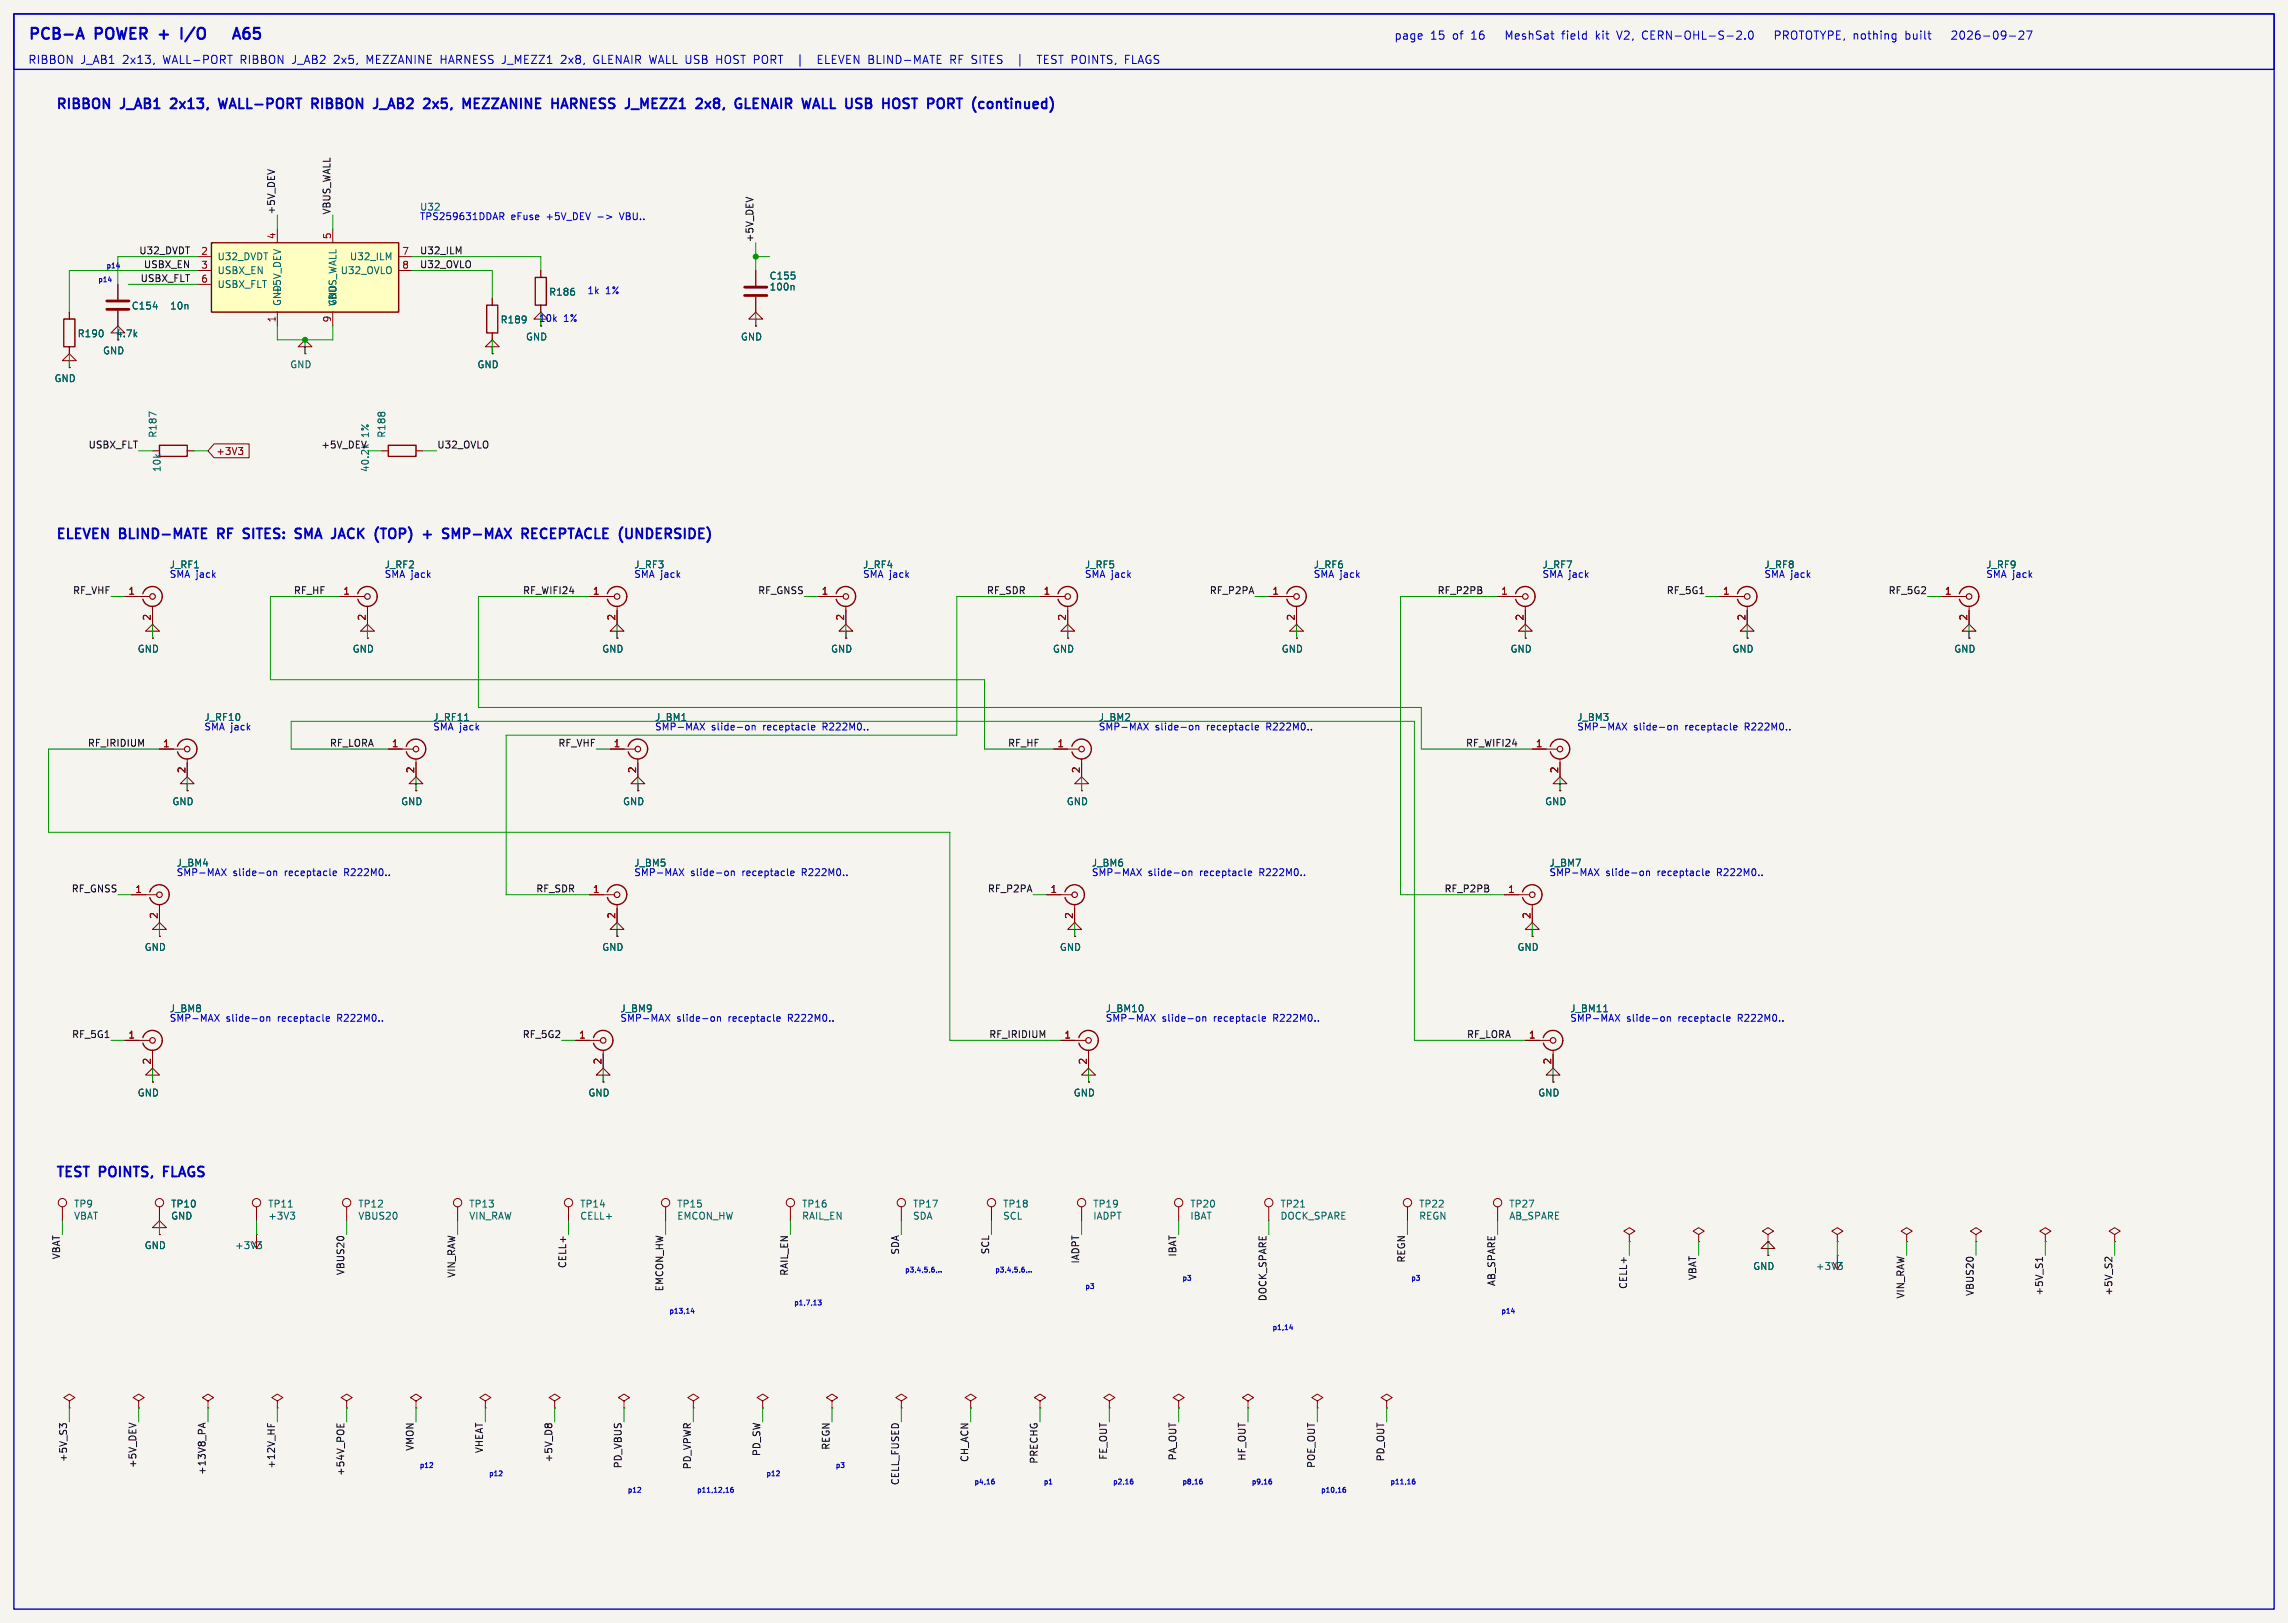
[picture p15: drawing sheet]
<svg xmlns="http://www.w3.org/2000/svg" width="419mm" height="297mm" viewBox="0 0 419 297" stroke-linecap="round" stroke-linejoin="round" font-family="sans-serif">
<defs><g id="words">
<g font-size="2.8" fill="#0000c2">
<text x="5.1" y="7.4">PCB-A</text>
<text x="17.6" y="7.4">POWER</text>
<text x="30.1" y="7.4">+</text>
<text x="34.9" y="7.4">I/O</text>
<text x="47" y="7.4">A65</text>
</g>
<g font-size="2.5" fill="#0000c2">
<text x="10.2" y="20.1">RIBBON</text>
<text x="22.3" y="20.1">J_AB1</text>
<text x="32.2" y="20.1">2x13,</text>
<text x="41.7" y="20.1">WALL-PORT</text>
<text x="59.4" y="20.1">RIBBON</text>
<text x="71.5" y="20.1">J_AB2</text>
<text x="81.4" y="20.1">2x5,</text>
<text x="89.3" y="20.1">MEZZANINE</text>
<text x="106.3" y="20.1">HARNESS</text>
<text x="120.5" y="20.1">J_MEZZ1</text>
<text x="134.2" y="20.1">2x8,</text>
<text x="142" y="20.1">GLENAIR</text>
<text x="155.1" y="20.1">WALL USB</text>
<text x="171.2" y="20.1">HOST</text>
<text x="180.1" y="20.1">PORT</text>
<text x="189.1" y="20.1">(continued)</text>
<text x="10.2" y="98.8">ELEVEN</text>
<text x="22" y="98.8">BLIND-MATE</text>
<text x="40.7" y="98.8">RF</text>
<text x="46.2" y="98.8">SITES:</text>
<text x="56.4" y="98.8">SMA</text>
<text x="63.8" y="98.8">JACK</text>
<text x="72.4" y="98.8">(TOP)</text>
<text x="82" y="98.8">+</text>
<text x="86.3" y="98.8">SMP-MAX</text>
<text x="101.5" y="98.8">RECEPTACLE (UNDERSIDE)</text>
<text x="10.2" y="215.7">TEST</text>
<text x="18.3" y="215.7">POINTS,</text>
<text x="30.8" y="215.7">FLAGS</text>
</g>
<g font-size="2.1" fill="#0000c2">
<text x="5.1" y="11.8">RIBBON</text>
<text x="14.7" y="11.8">J_AB1</text>
<text x="22.5" y="11.8">2x13,</text>
<text x="30.1" y="11.8">WALL-PORT</text>
<text x="44.4" y="11.8">RIBBON</text>
<text x="54" y="11.8">J_AB2</text>
<text x="61.8" y="11.8">2x5,</text>
<text x="67.9" y="11.8">MEZZANINE</text>
<text x="81.6" y="11.8">HARNESS J_MEZZ1</text>
<text x="104" y="11.8">2x8,</text>
<text x="110.1" y="11.8">GLENAIR WALL USB</text>
<text x="133.1" y="11.8">HOST PORT</text>
<text x="152.4" y="11.8">ELEVEN BLIND-MATE</text>
<text x="177" y="11.8">RF SITES</text>
<text x="189.8" y="11.8">|</text>
<text x="193.8" y="11.8">TEST POINTS,</text>
<text x="210.1" y="11.8">FLAGS</text>
<text x="255.3" y="7.4">page</text>
<text x="262" y="7.4">15</text>
<text x="266.1" y="7.4">of</text>
<text x="269.6" y="7.4">16</text>
<text x="276.4" y="7.4">MeshSat</text>
<text x="286.9" y="7.4">field</text>
<text x="293.2" y="7.4">kit</text>
<text x="297.3" y="7.4">V2,</text>
<text x="302" y="7.4">CERN-OHL-S-2.0</text>
<text x="326.8" y="7.4">PROTOTYPE, nothing</text>
<text x="351" y="7.4">built</text>
<text x="360" y="7.4">2026-09-27</text>
</g>
<g font-size="1.8" fill="#0f0f0f">
<text x="50.5" y="39.4" transform="rotate(-90 50.5 39.4)">+5V_DEV</text>
<text x="60.6" y="39.4" transform="rotate(-90 60.6 39.4)">VBUS_WALL</text>
<text x="25.4" y="46.6">U32_DVDT</text>
<text x="76.8" y="46.6">U32_ILM</text>
<text x="138.1" y="44.5" transform="rotate(-90 138.1 44.5)">+5V_DEV</text>
<text x="25.7" y="51.7">USBX_FLT</text>
<text x="26.3" y="49.2">USBX_EN</text>
<text x="76.8" y="49.2">U32_OVLO</text>
<text x="16.1" y="82.2">USBX_FLT</text>
<text x="58.8" y="82.2">+5V_DEV</text>
<text x="80" y="82.2">U32_OVLO</text>
<text x="13.3" y="108.9">RF_VHF</text>
<text x="53.7" y="108.9">RF_HF</text>
<text x="95.7" y="108.9">RF_WIFI24</text>
<text x="138.8" y="108.9">RF_GNSS</text>
<text x="180.7" y="108.9">RF_SDR</text>
<text x="221.5" y="108.9">RF_P2PA</text>
<text x="263.2" y="108.9">RF_P2PB</text>
<text x="305.2" y="108.9">RF_5G1</text>
<text x="345.8" y="108.9">RF_5G2</text>
<text x="16" y="136.8">RF_IRIDIUM</text>
<text x="60.3" y="136.8">RF_LORA</text>
<text x="102.2" y="136.8">RF_VHF</text>
<text x="184.6" y="136.8">RF_HF</text>
<text x="268.4" y="136.8">RF_WIFI24</text>
<text x="13" y="163.5">RF_GNSS</text>
<text x="98.1" y="163.5">RF_SDR</text>
<text x="180.9" y="163.5">RF_P2PA</text>
<text x="264.5" y="163.5">RF_P2PB</text>
<text x="13.1" y="190.2">RF_5G1</text>
<text x="95.7" y="190.2">RF_5G2</text>
<text x="181.1" y="190.2">RF_IRIDIUM</text>
<text x="268.6" y="190.2">RF_LORA</text>
<text x="11.1" y="230.7" transform="rotate(-90 11.1 230.7)">VBAT</text>
<text x="63.2" y="233.6" transform="rotate(-90 63.2 233.6)">VBUS20</text>
<text x="103.8" y="232.3" transform="rotate(-90 103.8 232.3)">CELL+</text>
<text x="144.4" y="233.7" transform="rotate(-90 144.4 233.7)">RAIL_EN</text>
<text x="164.8" y="229.8" transform="rotate(-90 164.8 229.8)">SDA</text>
<text x="181.3" y="229.8" transform="rotate(-90 181.3 229.8)">SCL</text>
<text x="197.8" y="231.5" transform="rotate(-90 197.8 231.5)">IADPT</text>
<text x="215.6" y="230.2" transform="rotate(-90 215.6 230.2)">IBAT</text>
<text x="257.5" y="231.3" transform="rotate(-90 257.5 231.3)">REGN</text>
<text x="83.5" y="234.1" transform="rotate(-90 83.5 234.1)">VIN_RAW</text>
<text x="121.6" y="236.5" transform="rotate(-90 121.6 236.5)">EMCON_HW</text>
<text x="232.1" y="238.4" transform="rotate(-90 232.1 238.4)">DOCK_SPARE</text>
<text x="274" y="235.6" transform="rotate(-90 274 235.6)">AB_SPARE</text>
<text x="298.1" y="236.1" transform="rotate(-90 298.1 236.1)">CELL+</text>
<text x="310.8" y="234.5" transform="rotate(-90 310.8 234.5)">VBAT</text>
<text x="348.9" y="237.9" transform="rotate(-90 348.9 237.9)">VIN_RAW</text>
<text x="361.6" y="237.4" transform="rotate(-90 361.6 237.4)">VBUS20</text>
<text x="374.3" y="237.3" transform="rotate(-90 374.3 237.3)">+5V_S1</text>
<text x="387" y="237.3" transform="rotate(-90 387 237.3)">+5V_S2</text>
<text x="12.4" y="267.8" transform="rotate(-90 12.4 267.8)">+5V_S3</text>
<text x="25.1" y="268.9" transform="rotate(-90 25.1 268.9)">+5V_DEV</text>
<text x="50.5" y="269" transform="rotate(-90 50.5 269)">+12V_HF</text>
<text x="75.9" y="265.8" transform="rotate(-90 75.9 265.8)">VMON</text>
<text x="88.6" y="266.2" transform="rotate(-90 88.6 266.2)">VHEAT</text>
<text x="101.3" y="267.9" transform="rotate(-90 101.3 267.9)">+5V_D8</text>
<text x="114" y="269" transform="rotate(-90 114 269)">PD_VBUS</text>
<text x="126.7" y="269.1" transform="rotate(-90 126.7 269.1)">PD_VPWR</text>
<text x="139.4" y="266.7" transform="rotate(-90 139.4 266.7)">PD_SW</text>
<text x="152.1" y="265.6" transform="rotate(-90 152.1 265.6)">REGN</text>
<text x="177.5" y="267.8" transform="rotate(-90 177.5 267.8)">CH_ACN</text>
<text x="190.2" y="268.1" transform="rotate(-90 190.2 268.1)">PRECHG</text>
<text x="202.9" y="267.4" transform="rotate(-90 202.9 267.4)">FE_OUT</text>
<text x="215.6" y="267.5" transform="rotate(-90 215.6 267.5)">PA_OUT</text>
<text x="228.3" y="267.6" transform="rotate(-90 228.3 267.6)">HF_OUT</text>
<text x="241" y="268.9" transform="rotate(-90 241 268.9)">POE_OUT</text>
<text x="253.7" y="267.7" transform="rotate(-90 253.7 267.7)">PD_OUT</text>
<text x="37.8" y="270.2" transform="rotate(-90 37.8 270.2)">+13V8_PA</text>
<text x="63.2" y="270.4" transform="rotate(-90 63.2 270.4)">+54V_POE</text>
<text x="164.8" y="272" transform="rotate(-90 164.8 272)">CELL_FUSED</text>
</g>
<g font-size="1.8" fill="#0000c2">
<text x="76.8" y="40.4">TPS259631DDAR</text>
<text x="76.8" y="38.8">U32</text>
<text x="93.6" y="40.4">eFuse</text>
<text x="100.2" y="40.4">+5V_DEV</text>
<text x="114" y="40.4">VBU..</text>
<text x="107.5" y="54">1k</text>
<text x="110.9" y="54">1%</text>
<text x="98.6" y="59">10k</text>
<text x="103.2" y="59">1%</text>
<text x="31" y="105.9">SMA jack</text>
<text x="70.4" y="105.9">SMA jack</text>
<text x="116.1" y="105.9">SMA jack</text>
<text x="158" y="105.9">SMA jack</text>
<text x="198.6" y="105.9">SMA jack</text>
<text x="240.5" y="105.9">SMA jack</text>
<text x="282.4" y="105.9">SMA jack</text>
<text x="323.1" y="105.9">SMA jack</text>
<text x="363.7" y="105.9">SMA jack</text>
<text x="37.3" y="133.8">SMA jack</text>
<text x="119.9" y="133.8">SMP-MAX</text>
<text x="130.3" y="133.8">slide-on</text>
<text x="139.9" y="133.8">receptacle</text>
<text x="151" y="133.8">R222M0..</text>
<text x="201.2" y="133.8">SMP-MAX</text>
<text x="211.6" y="133.8">slide-on</text>
<text x="221.2" y="133.8">receptacle</text>
<text x="232.3" y="133.8">R222M0..</text>
<text x="288.8" y="133.8">SMP-MAX</text>
<text x="299.2" y="133.8">slide-on</text>
<text x="308.8" y="133.8">receptacle</text>
<text x="319.9" y="133.8">R222M0..</text>
<text x="32.3" y="160.5">SMP-MAX</text>
<text x="42.7" y="160.5">slide-on</text>
<text x="52.3" y="160.5">receptacle</text>
<text x="63.3" y="160.5">R222M0..</text>
<text x="116.1" y="160.5">SMP-MAX</text>
<text x="126.5" y="160.5">slide-on</text>
<text x="136.1" y="160.5">receptacle</text>
<text x="147.2" y="160.5">R222M0..</text>
<text x="199.9" y="160.5">SMP-MAX</text>
<text x="210.3" y="160.5">slide-on</text>
<text x="219.9" y="160.5">receptacle</text>
<text x="231" y="160.5">R222M0..</text>
<text x="283.7" y="160.5">SMP-MAX</text>
<text x="294.1" y="160.5">slide-on</text>
<text x="303.7" y="160.5">receptacle</text>
<text x="314.8" y="160.5">R222M0..</text>
<text x="31" y="187.2">SMP-MAX</text>
<text x="41.4" y="187.2">slide-on</text>
<text x="51" y="187.2">receptacle</text>
<text x="62.1" y="187.2">R222M0..</text>
<text x="113.5" y="187.2">SMP-MAX</text>
<text x="124" y="187.2">slide-on</text>
<text x="133.5" y="187.2">receptacle</text>
<text x="144.6" y="187.2">R222M0..</text>
<text x="202.4" y="187.2">SMP-MAX</text>
<text x="212.9" y="187.2">slide-on</text>
<text x="222.4" y="187.2">receptacle</text>
<text x="233.5" y="187.2">R222M0..</text>
<text x="298" y="187.2">slide-on</text>
<text x="307.5" y="187.2">receptacle</text>
<text x="318.6" y="187.2">R222M0..</text>
</g>
<g font-size="1.8" fill="#a90000">
<text x="36.8" y="46.7">2</text>
<text x="50.5" y="43.9" transform="rotate(-90 50.5 43.9)">4</text>
<text x="60.7" y="43.9" transform="rotate(-90 60.7 43.9)">5</text>
<text x="73.6" y="46.7">7</text>
<text x="36.8" y="49.3">3</text>
<text x="36.8" y="51.8">6</text>
<text x="73.6" y="49.3">8</text>
<text x="50.5" y="59.1" transform="rotate(-90 50.5 59.1)">1</text>
<text x="60.7" y="59.1" transform="rotate(-90 60.7 59.1)">9</text>
<text x="23.4" y="109">1</text>
<text x="27.7" y="113.7" transform="rotate(-90 27.7 113.7)">2</text>
<text x="62.8" y="109">1</text>
<text x="67.1" y="113.7" transform="rotate(-90 67.1 113.7)">2</text>
<text x="108.5" y="109">1</text>
<text x="112.8" y="113.7" transform="rotate(-90 112.8 113.7)">2</text>
<text x="150.4" y="109">1</text>
<text x="154.7" y="113.7" transform="rotate(-90 154.7 113.7)">2</text>
<text x="191.1" y="109">1</text>
<text x="195.3" y="113.7" transform="rotate(-90 195.3 113.7)">2</text>
<text x="233" y="109">1</text>
<text x="237.2" y="113.7" transform="rotate(-90 237.2 113.7)">2</text>
<text x="274.9" y="109">1</text>
<text x="279.1" y="113.7" transform="rotate(-90 279.1 113.7)">2</text>
<text x="315.5" y="109">1</text>
<text x="319.8" y="113.7" transform="rotate(-90 319.8 113.7)">2</text>
<text x="356.2" y="109">1</text>
<text x="360.4" y="113.7" transform="rotate(-90 360.4 113.7)">2</text>
<text x="29.8" y="136.9">1</text>
<text x="71.7" y="136.9">1</text>
<text x="112.3" y="136.9">1</text>
<text x="193.6" y="136.9">1</text>
<text x="281.2" y="136.9">1</text>
<text x="34" y="141.7" transform="rotate(-90 34 141.7)">2</text>
<text x="75.9" y="141.7" transform="rotate(-90 75.9 141.7)">2</text>
<text x="116.6" y="141.7" transform="rotate(-90 116.6 141.7)">2</text>
<text x="197.9" y="141.7" transform="rotate(-90 197.9 141.7)">2</text>
<text x="285.5" y="141.7" transform="rotate(-90 285.5 141.7)">2</text>
<text x="24.7" y="163.6">1</text>
<text x="108.5" y="163.6">1</text>
<text x="192.3" y="163.6">1</text>
<text x="276.2" y="163.6">1</text>
<text x="29" y="168.3" transform="rotate(-90 29 168.3)">2</text>
<text x="112.8" y="168.3" transform="rotate(-90 112.8 168.3)">2</text>
<text x="196.6" y="168.3" transform="rotate(-90 196.6 168.3)">2</text>
<text x="280.4" y="168.3" transform="rotate(-90 280.4 168.3)">2</text>
<text x="23.4" y="190.2">1</text>
<text x="106" y="190.2">1</text>
<text x="194.9" y="190.2">1</text>
<text x="280" y="190.2">1</text>
<text x="27.7" y="195" transform="rotate(-90 27.7 195)">2</text>
<text x="110.2" y="195" transform="rotate(-90 110.2 195)">2</text>
<text x="199.1" y="195" transform="rotate(-90 199.1 195)">2</text>
<text x="284.2" y="195" transform="rotate(-90 284.2 195)">2</text>
</g>
<g font-size="1.8" fill="#006464">
<text x="39.8" y="47.9">U32_DVDT</text>
<text x="64" y="47.9">U32_ILM</text>
<text x="39.8" y="50.4">USBX_EN</text>
<text x="39.8" y="52.9">USBX_FLT</text>
<text x="62.3" y="50.4">U32_OVLO</text>
<text x="140.9" y="51.4">C155</text>
<text x="140.9" y="53.4">100n</text>
<text x="24" y="56.9">C154</text>
<text x="31.1" y="56.9">10n</text>
<text x="51.7" y="56.1" transform="rotate(-90 51.7 56.1)">GND</text>
<text x="51.7" y="54" transform="rotate(-90 51.7 54)">+5V_DEV</text>
<text x="61.8" y="56.1" transform="rotate(-90 61.8 56.1)">GND</text>
<text x="61.8" y="56.1" transform="rotate(-90 61.8 56.1)">VBUS_WALL</text>
<text x="91.6" y="59.4">R189</text>
<text x="100.5" y="54.3">R186</text>
<text x="14.1" y="62">R190</text>
<text x="18.8" y="65.1">GND</text>
<text x="21.1" y="62">4.7k</text>
<text x="96.2" y="62.5">GND</text>
<text x="135.6" y="62.5">GND</text>
<text x="9.9" y="70.2">GND</text>
<text x="53.1" y="67.6">GND</text>
<text x="87.4" y="67.6">GND</text>
<text x="28.9" y="80.3" transform="rotate(-90 28.9 80.3)">R187</text>
<text x="67.8" y="80.1" transform="rotate(-90 67.8 80.1)">1%</text>
<text x="70.8" y="80.3" transform="rotate(-90 70.8 80.3)">R188</text>
<text x="29.6" y="86.5" transform="rotate(-90 29.6 86.5)">10k</text>
<text x="67.8" y="86.5" transform="rotate(-90 67.8 86.5)">40.2k</text>
<text x="31" y="104.3">J_RF1</text>
<text x="70.4" y="104.3">J_RF2</text>
<text x="116.1" y="104.3">J_RF3</text>
<text x="158" y="104.3">J_RF4</text>
<text x="198.6" y="104.3">J_RF5</text>
<text x="240.5" y="104.3">J_RF6</text>
<text x="282.5" y="104.3">J_RF7</text>
<text x="323.1" y="104.3">J_RF8</text>
<text x="363.7" y="104.3">J_RF9</text>
<text x="25.1" y="119.7">GND</text>
<text x="64.5" y="119.7">GND</text>
<text x="110.2" y="119.7">GND</text>
<text x="152.1" y="119.7">GND</text>
<text x="192.8" y="119.7">GND</text>
<text x="234.7" y="119.7">GND</text>
<text x="276.6" y="119.7">GND</text>
<text x="317.2" y="119.7">GND</text>
<text x="357.9" y="119.7">GND</text>
<text x="37.3" y="132.2">J_RF10</text>
<text x="79.2" y="133.8">SMA jack</text>
<text x="79.3" y="132.2">J_RF11</text>
<text x="119.9" y="132.2">J_BM1</text>
<text x="201.2" y="132.2">J_BM2</text>
<text x="288.8" y="132.2">J_BM3</text>
<text x="31.5" y="147.6">GND</text>
<text x="73.4" y="147.6">GND</text>
<text x="114" y="147.6">GND</text>
<text x="195.3" y="147.6">GND</text>
<text x="282.9" y="147.6">GND</text>
<text x="32.3" y="158.9">J_BM4</text>
<text x="116.1" y="158.9">J_BM5</text>
<text x="199.9" y="158.9">J_BM6</text>
<text x="283.7" y="158.9">J_BM7</text>
<text x="26.4" y="174.3">GND</text>
<text x="110.2" y="174.3">GND</text>
<text x="194" y="174.3">GND</text>
<text x="277.9" y="174.3">GND</text>
<text x="31" y="185.5">J_BM8</text>
<text x="113.5" y="185.5">J_BM9</text>
<text x="202.4" y="185.5">J_BM10</text>
<text x="287.5" y="185.5">J_BM11</text>
<text x="287.5" y="187.2">SMP-MAX</text>
<text x="25.1" y="201">GND</text>
<text x="107.7" y="201">GND</text>
<text x="196.6" y="201">GND</text>
<text x="281.7" y="201">GND</text>
<text x="13.5" y="221.3">TP9</text>
<text x="31.2" y="221.3">TP10</text>
<text x="49" y="221.3">TP11</text>
<text x="65.5" y="221.3">TP12</text>
<text x="85.9" y="221.3">TP13</text>
<text x="106.2" y="221.3">TP14</text>
<text x="124" y="221.3">TP15</text>
<text x="146.8" y="221.3">TP16</text>
<text x="167.1" y="221.3">TP17</text>
<text x="183.6" y="221.3">TP18</text>
<text x="200.2" y="221.3">TP19</text>
<text x="217.9" y="221.3">TP20</text>
<text x="234.4" y="221.3">TP21</text>
<text x="259.8" y="221.3">TP22</text>
<text x="276.4" y="221.3">TP27</text>
<text x="13.5" y="223.5">VBAT</text>
<text x="31.2" y="223.5">GND</text>
<text x="49" y="223.5">+3V3</text>
<text x="65.5" y="223.5">VBUS20</text>
<text x="85.9" y="223.5">VIN_RAW</text>
<text x="106.2" y="223.5">CELL+</text>
<text x="124" y="223.5">EMCON_HW</text>
<text x="146.8" y="223.5">RAIL_EN</text>
<text x="167.1" y="223.5">SDA</text>
<text x="183.6" y="223.5">SCL</text>
<text x="200.2" y="223.5">IADPT</text>
<text x="217.9" y="223.5">IBAT</text>
<text x="234.4" y="223.5">DOCK_SPARE</text>
<text x="259.8" y="223.5">REGN</text>
<text x="276.4" y="223.5">AB_SPARE</text>
<text x="26.4" y="228.9">GND</text>
<text x="43" y="228.9">+3V3</text>
<text x="321" y="232.7">GND</text>
<text x="332.5" y="232.7">+3V3</text>
</g>
<text font-size="1.8" fill="#840000" x="39.5" y="83.5">+3V3</text>
<g font-size="1.3" fill="#0000c2">
<text x="17.9" y="51.7">p14</text>
<text x="19.4" y="49.2">p14</text>
<text x="165.7" y="233">p3,4,5,6,..</text>
<text x="182.2" y="233">p3,4,5,6,..</text>
<text x="145.4" y="239.1">p1,7,13</text>
<text x="198.7" y="236.1">p3</text>
<text x="216.5" y="234.6">p3</text>
<text x="258.4" y="234.6">p3</text>
<text x="122.5" y="240.6">p13,14</text>
<text x="233" y="243.6">p1,14</text>
<text x="274.9" y="240.6">p14</text>
<text x="76.8" y="268.8">p12</text>
<text x="153" y="268.8">p3</text>
<text x="89.5" y="270.4">p12</text>
<text x="114.9" y="273.4">p12</text>
<text x="127.6" y="273.4">p11,12,16</text>
<text x="140.3" y="270.4">p12</text>
<text x="178.4" y="271.9">p4,16</text>
<text x="191.1" y="271.9">p1</text>
<text x="203.8" y="271.9">p2,16</text>
<text x="216.5" y="271.9">p8,16</text>
<text x="229.2" y="271.9">p9,16</text>
<text x="241.9" y="273.4">p10,16</text>
<text x="254.6" y="271.9">p11,16</text>
</g>
</g></defs>
<path d="M-.1 -.1h419.2v297.3h-419.2z" fill="#f5f4ef" stroke="#f5f4ef" stroke-width=".18"/>
<g fill="none" stroke="#840000" stroke-width=".18">
<path d="M21.6 52.1v2.8M21.6 56.9v2.8M90.2 54.6v1.3M99.1 58.4h1.2l-1.2-1.2-1.3 1.2h1.3v1.3M99.1 59.7h.1M99.1 49.5v1.3M99.1 55.9v1.3M138.4 58.4h1.3l-1.3-1.2-1.2 1.2h1.2v1.3M138.4 59.7h.1M138.4 49.5v2.8M138.4 54.4v2.8M21.6 61h1.3l-1.3-1.3-1.3 1.3h1.3v1.2"/>
<path d="M90.2 63.5h1.2l-1.2-1.3-1.3 1.3h1.3v1.3M90.2 64.8h.1M90.2 61v1.2M69.8 82.6h1.3M76.2 82.6h1.3M107.9 109.2h4.6M113 115.6h1.3l-1.3-1.3-1.2 1.3h1.2v1.2M113 116.8h.1M113 111v3.3M149.9 109.2h4.5M154.9 115.6h1.3l-1.3-1.3-1.2 1.3h1.2v1.2M154.9 116.8h.1"/>
<path d="M154.9 111v3.3M190.5 109.2h4.6M195.6 115.6h1.2l-1.2-1.3-1.3 1.3h1.3v1.2M195.6 116.8h.1M195.6 111v3.3M232.4 109.2h4.6M237.5 115.6h1.3l-1.3-1.3-1.3 1.3h1.3v1.2M237.5 116.8h.1M237.5 111v3.3M274.3 109.2h4.6M279.4 115.6h1.3l-1.3-1.3-1.3 1.3h1.3v1.2M279.4 116.8h.1"/>
<path d="M279.4 111v3.3M315 109.2h4.5M320 115.6h1.3l-1.3-1.3-1.2 1.3h1.2v1.2M320 116.8h.1M320 111v3.3M360.7 115.6h1.2l-1.2-1.3-1.3 1.3h1.3v1.2M360.7 116.8h.1M111.8 137.2h4.5M116.8 138.9v3.3M193 137.2h4.6M198.1 138.9v3.3M280.7 137.2h4.5"/>
<path d="M285.7 138.9v3.3M116.8 143.5h1.3l-1.3-1.3-1.2 1.3h1.2v1.3M116.8 144.8h.1M198.1 143.5h1.3l-1.3-1.3-1.3 1.3h1.3v1.3M198.1 144.8h.1M285.7 143.5h1.3l-1.3-1.3-1.2 1.3h1.2v1.3M285.7 144.8h.1M107.9 163.8h4.6M113 170.2h1.3l-1.3-1.3-1.2 1.3h1.2v1.3M113 171.5h.1M113 165.6v3.3M191.8 163.8h4.5"/>
<path d="M196.8 170.2h1.3l-1.3-1.3-1.2 1.3h1.2v1.3M196.8 171.5h.1M196.8 165.6v3.3M275.6 163.8h4.6M280.7 170.2h1.2l-1.2-1.3-1.3 1.3h1.3v1.3M280.7 171.5h.1M280.7 165.6v3.3M22.9 190.5h4.5M27.9 196.9h1.3l-1.3-1.3-1.2 1.3h1.2v1.2M27.9 198.1h.1M27.9 192.3v3.3M105.4 190.5h4.6"/>
<path d="M110.5 196.9h1.3l-1.3-1.3-1.3 1.3h1.3v1.2M110.5 198.1h.1M110.5 192.3v3.3M194.3 190.5h4.6M199.4 196.9h1.3l-1.3-1.3-1.3 1.3h1.3v1.2M199.4 198.1h.1M199.4 192.3v3.3M279.4 190.5h4.6M284.5 196.9h1.2l-1.2-1.3-1.3 1.3h1.3v1.2M284.5 198.1h.1M284.5 192.3v3.3M104.1 221v2.5"/>
<path d="M121.9 221v2.5M144.8 221v2.5M165.1 221v2.5M181.6 221v2.5M198.1 221v2.5M215.9 221v2.5M232.4 221v2.5M257.8 221v2.5M274.3 221v2.5M298.4 226.1l1.1-.7-1.1-.6-1 .6 1 .7v1.2M298.4 227.3h.1M311.1 226.1l1.1-.7-1.1-.6-1 .6 1 .7v1.2"/>
<path d="M311.1 227.3h.1M323.8 228.6h1.3l-1.3-1.3-1.2 1.3h1.2v1.3M323.8 229.9h.1M323.8 226.1l1.1-.7-1.1-.6-1 .6 1 .7v1.2M323.8 227.3h.1M165.1 256.5l1-.6-1-.6-1 .6 1 .6v1.3M165.1 257.8h.1M177.8 256.5l1-.6-1-.6-1 .6 1 .6v1.3M177.8 257.8h.1M190.5 256.5l1-.6-1-.6-1 .6 1 .6v1.3M190.5 257.8h.1M203.2 256.5l1-.6-1-.6-1 .6 1 .6v1.3"/>
<path d="M203.2 257.8h.1"/>
<circle cx="104.1" cy="220.2" r=".76"/>
<circle cx="121.9" cy="220.2" r=".76"/>
<circle cx="144.8" cy="220.2" r=".76"/>
<circle cx="165.1" cy="220.2" r=".76"/>
<circle cx="181.6" cy="220.2" r=".76"/>
<circle cx="198.1" cy="220.2" r=".76"/>
<circle cx="215.9" cy="220.2" r=".76"/>
<circle cx="232.4" cy="220.2" r=".76"/>
<circle cx="257.8" cy="220.2" r=".76"/>
<circle cx="274.3" cy="220.2" r=".76"/>
</g>
<g fill="none" stroke="#840000" stroke-width=".25">
<path d="M89.2 55.9h2v5.1h-2zM98 50.8h2.1v5.1h-2.1zM71.1 81.5h5.1v2.1h-5.1zM111.3 108.7a1.81 1.81 0 0 1 2.7-1 1.81 1.81 0 0 1 .1 3 1.81 1.81 0 0 1-2.8-1M153.2 108.7a1.82 1.82 0 0 1 2-1.3 1.82 1.82 0 0 1 1.5 1.8M156.7 109.2a1.81 1.81 0 0 1-1.5 1.8 1.81 1.81 0 0 1-2-1.3M193.8 108.7a1.81 1.81 0 0 1 2.8-1 1.81 1.81 0 0 1 0 3 1.81 1.81 0 0 1-2.8-1M235.7 108.7a1.81 1.81 0 0 1 2.8-1 1.81 1.81 0 0 1 0 3 1.81 1.81 0 0 1-2.8-1M277.6 108.7a1.81 1.81 0 0 1 2.8-1 1.81 1.81 0 0 1 0 3 1.81 1.81 0 0 1-2.8-1M318.3 108.7a1.81 1.81 0 0 1 2.7-1 1.81 1.81 0 0 1 .1 3 1.81 1.81 0 0 1-2.8-1M115.1 136.7a1.82 1.82 0 0 1 2-1.3 1.82 1.82 0 0 1 1.5 1.8M118.6 137.2a1.81 1.81 0 0 1-1.5 1.8 1.81 1.81 0 0 1-2-1.3"/>
<path d="M196.3 136.7a1.81 1.81 0 0 1 2.8-1 1.81 1.81 0 0 1 .1 2.9 1.81 1.81 0 0 1-2.8-.9M284 136.7a1.81 1.81 0 0 1 2.8-1 1.81 1.81 0 0 1 0 2.9 1.81 1.81 0 0 1-2.8-.9M111.3 163.3a1.81 1.81 0 0 1 2.7-1 1.81 1.81 0 0 1 .1 3 1.81 1.81 0 0 1-2.8-1M195.1 163.3a1.82 1.82 0 0 1 2-1.3 1.82 1.82 0 0 1 1.5 1.8M198.6 163.8a1.81 1.81 0 0 1-1.5 1.8 1.81 1.81 0 0 1-2-1.3M278.9 163.3a1.81 1.81 0 0 1 2.8-1 1.81 1.81 0 0 1 0 3 1.81 1.81 0 0 1-2.8-1M26.2 190a1.81 1.81 0 0 1 2.7-1 1.81 1.81 0 0 1 .1 2.9 1.81 1.81 0 0 1-2.8-.9M108.7 190a1.81 1.81 0 0 1 2.8-1 1.81 1.81 0 0 1 0 2.9 1.81 1.81 0 0 1-2.8-.9M197.6 190a1.81 1.81 0 0 1 2.8-1 1.81 1.81 0 0 1 0 2.9 1.81 1.81 0 0 1-2.8-.9M282.7 190a1.81 1.81 0 0 1 2.8-1 1.81 1.81 0 0 1 0 2.9 1.81 1.81 0 0 1-2.8-.9"/>
</g>
<g fill="none" stroke="#840000" stroke-width=".2">
<circle cx="113" cy="109.2" r=".51"/>
<circle cx="154.9" cy="109.2" r=".51"/>
<circle cx="195.6" cy="109.2" r=".51"/>
<circle cx="237.5" cy="109.2" r=".51"/>
<circle cx="279.4" cy="109.2" r=".51"/>
<circle cx="320" cy="109.2" r=".51"/>
<circle cx="116.8" cy="137.2" r=".51"/>
<circle cx="198.1" cy="137.2" r=".51"/>
<circle cx="285.7" cy="137.2" r=".51"/>
<circle cx="113" cy="163.8" r=".51"/>
<circle cx="196.8" cy="163.8" r=".51"/>
<circle cx="280.7" cy="163.8" r=".51"/>
<circle cx="27.9" cy="190.5" r=".51"/>
<circle cx="110.5" cy="190.5" r=".51"/>
<circle cx="199.4" cy="190.5" r=".51"/>
<circle cx="284.5" cy="190.5" r=".51"/>
</g>
<path d="M19.6 55.1h4M19.6 56.6h4M136.4 52.6h4.1M136.4 54.1h4.1" fill="none" stroke="#840000" stroke-width=".51"/>
<path d="M28.1 56.2h.7M145.3 52.3l.1 .1v.7M67.5 81.4l-.5 .4M238.2 221h.8" fill="none" stroke="#006464" stroke-width=".18"/>
<path d="M38.7 44.5h34.3v12.7h-34.3z" fill="#ffffc2"/>
<path d="M11.7 58.4h2v5.1h-2zM38.7 44.5h34.3v12.7h-34.3zM29.2 81.5h5.1v2.1h-5.1zM26.2 108.7a1.81 1.81 0 0 1 2.7-1 1.81 1.81 0 0 1 .1 3 1.81 1.81 0 0 1-2.8-1M65.5 108.7a1.81 1.81 0 0 1 2.8-1 1.81 1.81 0 0 1 0 3 1.81 1.81 0 0 1-2.8-1M358.9 108.7a1.81 1.81 0 0 1 2.8-1 1.81 1.81 0 0 1 0 3 1.81 1.81 0 0 1-2.8-1M32.5 136.7a1.81 1.81 0 0 1 2.8-1 1.81 1.81 0 0 1 0 2.9 1.81 1.81 0 0 1-2.8-.9M74.4 136.7a1.81 1.81 0 0 1 2.8-1 1.81 1.81 0 0 1 0 2.9 1.81 1.81 0 0 1-2.8-.9M27.4 163.3a1.81 1.81 0 0 1 2.8-1 1.81 1.81 0 0 1 0 3 1.81 1.81 0 0 1-2.8-1" fill="none" stroke="#840000" stroke-width=".25"/>
<g fill="none" stroke="#840000" stroke-width=".18">
<path d="M12.7 57.2v1.2M21.6 52.1v2.8M21.6 56.9v2.8M36.2 47h2.5M36.2 49.5h2.5M36.2 52.1h2.5M50.8 41.9v2.6M50.8 57.2v2.5M61 41.9v2.6M61 57.2v2.5M73 47h2.6M73 49.5h2.6"/>
<path d="M90.2 54.6v1.3M99.1 59.7h.1M99.1 49.5v1.3M99.1 55.9v1.3M138.4 59.7h.1M138.4 49.5v2.8M138.4 54.4v2.8M12.7 66h1.3l-1.3-1.2-1.3 1.2h1.3v1.3M12.7 67.3h.1M12.7 63.5v1.3M55.9 63.5h1.2l-1.2-1.3-1.3 1.3h1.3v1.3M55.9 64.8h.1"/>
<path d="M90.2 64.8h.1M90.2 61v1.2M27.9 82.6h1.3M34.3 82.6h1.3M39.2 81.3h6.4v2.5h-6.4l-1.1-1.2zM43.7 82h.8l-.5 .4M44.2 82.4l.3 .3v.3l-.3 .2M22.9 109.2h4.5M27.9 115.6h1.3l-1.3-1.3-1.2 1.3h1.2v1.2M27.9 116.8h.1M27.9 111v3.3M62.2 109.2h4.6"/>
<path d="M67.3 115.6h1.3l-1.3-1.3-1.3 1.3h1.3v1.2M67.3 116.8h.1M67.3 111v3.3M107.9 109.2h2.6M113 116.8h.1M113 111.8v2.5M149.9 109.2h2.5M154.9 116.8h.1M154.9 111.8v2.5M190.5 109.2h2.5M195.6 116.8h.1M195.6 111.8v2.5"/>
<path d="M232.4 109.2h2.5M237.5 116.8h.1M237.5 111.8v2.5M274.3 109.2h2.6M279.4 116.8h.1M279.4 111.8v2.5M315 109.2h2.5M320 116.8h.1M320 111.8v2.5M355.6 109.2h4.6M360.7 116.8h.1M360.7 111v3.3"/>
<path d="M29.2 137.2h4.6M34.3 138.9v3.3M71.1 137.2h4.6M76.2 138.9v3.3M111.8 137.2h2.5M116.8 139.7v2.5M193 137.2h2.6M198.1 139.7v2.5M280.7 137.2h2.5M285.7 139.7v2.5M34.3 143.5h1.3l-1.3-1.3-1.3 1.3h1.3v1.3M34.3 144.8h.1"/>
<path d="M76.2 143.5h1.3l-1.3-1.3-1.3 1.3h1.3v1.3M76.2 144.8h.1M116.8 144.8h.1M198.1 144.8h.1M285.7 144.8h.1M24.1 163.8h4.6M29.2 170.2h1.3l-1.3-1.3-1.3 1.3h1.3v1.3M29.2 171.5h.1M29.2 165.6v3.3M107.9 163.8h2.6M113 171.5h.1M113 166.4v2.5"/>
<path d="M191.8 163.8h2.5M196.8 171.5h.1M196.8 166.4v2.5M275.6 163.8h2.5M280.7 171.5h.1M280.7 166.4v2.5M22.9 190.5h2.5M27.9 198.1h.1M27.9 193v2.6M105.4 190.5h2.5M110.5 198.1h.1M110.5 193v2.6"/>
<path d="M194.3 190.5h2.5M199.4 198.1h.1M199.4 193v2.6M279.4 190.5h2.5M284.5 198.1h.1M284.5 193v2.6M11.4 221v2.5M29.2 224.8h1.3l-1.3-1.3-1.3 1.3h1.3v1.3M29.2 226.1h.1M29.2 221v2.5M47 226.1h.1M47 221v2.5"/>
<path d="M47 226.1v2.5l.8-1.3M63.5 221v2.5M83.8 221v2.5M323.8 227.3h.1M323.8 229.9h.1M336.5 229.9h.1M336.5 226.1l1.1-.7-1.1-.6-1 .6 1 .7v1.2M336.5 227.3h.1M336.5 229.9v2.5l.8-1.3M349.2 226.1l1.1-.7-1.1-.6-1 .6 1 .7v1.2M349.2 227.3h.1M361.9 226.1l1.1-.7-1.1-.6-1 .6 1 .7v1.2"/>
<path d="M361.9 227.3h.1M374.6 226.1l1.1-.7-1.1-.6-1 .6 1 .7v1.2M374.6 227.3h.1M387.3 226.1l1.1-.7-1.1-.6-1 .6 1 .7v1.2M387.3 227.3h.1M12.7 256.5l1-.6-1-.6-1 .6 1 .6v1.3M12.7 257.8h.1M25.4 256.5l1-.6-1-.6-1 .6 1 .6v1.3M25.4 257.8h.1M38.1 256.5l1-.6-1-.6-1 .6 1 .6v1.3M38.1 257.8h.1M50.8 256.5l1-.6-1-.6-1 .6 1 .6v1.3"/>
<path d="M50.8 257.8h.1M63.5 256.5l1-.6-1-.6-1 .6 1 .6v1.3M63.5 257.8h.1M76.2 256.5l1-.6-1-.6-1 .6 1 .6v1.3M76.2 257.8h.1M88.9 256.5l1-.6-1-.6-1 .6 1 .6v1.3M88.9 257.8h.1M101.6 256.5l1-.6-1-.6-1 .6 1 .6v1.3M101.6 257.8h.1M114.3 256.5l1-.6-1-.6-1 .6 1 .6v1.3M114.3 257.8h.1M127 256.5l1-.6-1-.6-1 .6 1 .6v1.3"/>
<path d="M127 257.8h.1M139.7 256.5l1-.6-1-.6-1 .6 1 .6v1.3M139.7 257.8h.1M152.4 256.5l1-.6-1-.6-1 .6 1 .6v1.3M152.4 257.8h.1M215.9 256.5l1-.6-1-.6-1 .6 1 .6v1.3M215.9 257.8h.1M228.6 256.5l1-.6-1-.6-1 .6 1 .6v1.3M228.6 257.8h.1M241.3 256.5l1-.6-1-.6-1 .6 1 .6v1.3M241.3 257.8h.1M254 256.5l1-.6-1-.6-1 .6 1 .6v1.3"/>
<path d="M254 257.8h.1"/>
<circle cx="11.4" cy="220.2" r=".76"/>
<circle cx="29.2" cy="220.2" r=".76"/>
<circle cx="47" cy="220.2" r=".76"/>
<circle cx="63.5" cy="220.2" r=".76"/>
<circle cx="83.8" cy="220.2" r=".76"/>
</g>
<path d="M28.1 56.2h.7M145.3 52.3l.1 .1v.7M28.6 76l-1.3-.6v.9M47.1 227.4h.8l-.4 .4M47.7 227.8l.2 .3v.3l-.2 .2M52.8 221h.7M53.2 222h.8l-.5 .4M53.7 222.4l.3 .3v.3l-.3 .2M336.7 231.2h.8l-.5 .5M337.2 231.7l.3 .2v.3l-.3 .2" fill="none" stroke="#006464" stroke-width=".18"/>
<g fill="none" stroke="#840000" stroke-width=".2">
<circle cx="27.9" cy="109.2" r=".51"/>
<circle cx="67.3" cy="109.2" r=".51"/>
<circle cx="360.7" cy="109.2" r=".51"/>
<circle cx="34.3" cy="137.2" r=".51"/>
<circle cx="76.2" cy="137.2" r=".51"/>
<circle cx="29.2" cy="163.8" r=".51"/>
</g>
<g fill="none" stroke="#0f0f0f" stroke-width=".18">
<path d="M374.1 230.2v.7M374.1 230.6h-1.2l.3 .2M386.8 230.2v.8l-.9-.8-.3 .1v.5M11.4 260.9l.2-.2h.3l.3 .2M11.4 261.1l-.5-.4v.8M37.2 260.7v.6M37.6 260.6l-1.3 .4 1.3 .4M49 260.6v.6M49.6 260.8v.4M61.7 260.7v.6M62.3 260.9v.4M63 260.7v.6"/>
<path d="M99.8 260.9l.3-.2 .3 .2 .2-.2h.2l.3 .2"/>
</g>
<g fill="none" stroke="#009600" stroke-width=".18">
<path d="M50.8 39.4v2.5M61 39.4v2.5M21.6 59.7v2.5M23.5 52.1h12.7M36.2 47h-14.6v5.1M36.2 49.5h-23.5v7.7M50.8 59.7v2.5h10.2v-2.5M75.6 47h23.5v2.5M75.6 49.5h14.6v5.1M99.1 57.2v2.5M138.4 44.5v5M138.4 57.2v2.5"/>
<path d="M138.4 47h2.6M12.7 64.8v2.5M55.9 62.2v2.6M90.2 62.2v2.6M25.4 82.6h2.5M35.6 82.6h2.5M67.3 82.6h2.5M77.5 82.6h2.5M20.3 109.2h2.6M27.9 114.3v2.5M62.2 109.2h-12.7v15.3h130.8v12.7h12.7M67.3 114.3v2.5"/>
<path d="M107.9 109.2h-20.3v20.3h172.7v7.7h20.4M113 114.3v2.5M147.3 109.2h2.6M154.9 114.3v2.5M190.5 109.2h-15.2v25.4h-82.6v29.2h15.2M195.6 114.3v2.5M229.9 109.2h2.5M237.5 114.3v2.5M274.3 109.2h-17.8v54.6h19.1M279.4 114.3v2.5M312.4 109.2h2.6M320 114.3v2.5"/>
<path d="M353.1 109.2h2.5M360.7 114.3v2.5M29.2 137.2h-20.3v15.2h165.1v38.1h20.3M71.1 137.2h-17.8v-5.1h205.8v58.4h20.3M109.2 137.2h2.6M34.3 142.2v2.6M76.2 142.2v2.6M116.8 142.2v2.6M198.1 142.2v2.6M285.7 142.2v2.6M21.6 163.8h2.5M29.2 168.9v2.6"/>
<path d="M113 168.9v2.6M189.2 163.8h2.6M196.8 168.9v2.6M280.7 168.9v2.6M20.3 190.5h2.6M27.9 195.6v2.5M102.9 190.5h2.5M110.5 195.6v2.5M199.4 195.6v2.5M284.5 195.6v2.5M11.4 223.5v2.6M29.2 223.5v2.6"/>
<path d="M47 223.5v2.6M63.5 223.5v2.6M83.8 223.5v2.6M104.1 223.5v2.6M121.9 223.5v2.6M144.8 223.5v2.6M165.1 223.5v2.6M181.6 223.5v2.6M198.1 223.5v2.6M215.9 223.5v2.6M232.4 223.5v2.6M257.8 223.5v2.6"/>
<path d="M274.3 223.5v2.6M298.4 227.3v2.6M311.1 227.3v2.6M323.8 227.3v2.6M336.5 227.3v2.6M349.2 227.3v2.6M361.9 227.3v2.6M374.6 227.3v2.6M387.3 227.3v2.6M12.7 257.8v2.6M25.4 257.8v2.6M38.1 257.8v2.6"/>
<path d="M50.8 257.8v2.6M63.5 257.8v2.6M76.2 257.8v2.6M88.9 257.8v2.6M101.6 257.8v2.6M114.3 257.8v2.6M127 257.8v2.6M139.7 257.8v2.6M152.4 257.8v2.6M165.1 257.8v2.6M177.8 257.8v2.6M190.5 257.8v2.6"/>
<path d="M203.2 257.8v2.6M215.9 257.8v2.6M228.6 257.8v2.6M241.3 257.8v2.6M254 257.8v2.6"/>
</g>
<g fill="none" stroke="#0000c2" stroke-width=".18">
<path d="M28.3 11.6l-.1 .2M67.8 11.2l-.5-1.1v1.5M80.8 10.1v1.5M80.8 10.8h.9M103.4 10.1l-.6 .2M103.6 10.8l-.8 .8h.9M109.4 11h.3M109.5 10.1a.75 .75 0 0 0-.8 .7 .75 .75 0 0 0 .7 .8h.2M149.9 10.8h.5M150.6 10.1h-.7v1.5h.7M151.3 10.1v1.5h.7M175.7 10.8h.5"/>
<path d="M176.4 10.1h-.7v1.5M191.3 10.8h.5M192 10.1h-.7v1.5h.7M192.6 11.6h.6M193.3 10.1h-.4l-.3 .3 .2 .4 .4 .1M208.6 11.2h.7M209 10.1l.5 1.5M286.1 6.2h.5M292.4 5.7v1.5M292.6 6.6l.4 .6M293 6.2l-.6 .5M296.1 5.7l.5 1.5"/>
<path d="M300.9 6.8l.2 .3 .4 .1M301.5 5.7h-.4l-.2 .3M319.6 7v.2M320.4 5.8l.2-.1a.8 .8 0 0 1 .6 .7 .8 .8 0 0 1-.6 .8l-.2-.2-.1-.4zM325.2 6.5l.7-.1 .2-.2-.1-.4-.2-.1h-.6v1.5M349.1 6.2h.5l.2 .3v.4l-.1 .2h-.6M349.1 5.7v1.5M357.6 5.8l.5-.1 .2 .1 .1 .3-.9 1.1h.9M359.3 5.7a.94 .94 0 0 0 0 1.5M371.2 5.7h1l-.6 1.5M91.6 39h.4l.3 .2-.1 .4h-.6M91.9 39.6l.4 .6"/>
<path d="M109.5 39.7h1M111.1 39.4l1 .3-1 .4M113.5 39l.4 1.2M19.9 51.3h.5M21.4 48.8h.5M128.2 132.4l.9 1.3M129.1 132.4l-.9 1.3M137 132.8l.2 .3v.3l-.2 .3M137.8 132.9l.2-.1 .3 .1v.8M137.8 132.8v.9M148.7 133.2l.6-.1-.1-.2-.4-.1-.1 .2v.6h.5M209.5 132.4l.8 1.3"/>
<path d="M210.3 132.4l-.8 1.3M218.3 132.8l.2 .3v.3l-.2 .3M219 132.9l.2-.1 .3 .1 .1 .8M219 132.8v.9M229.9 133.2l.6-.1v-.2l-.4-.1-.2 .2 .1 .6h.5M297.1 132.4l.9 1.3M298 132.4l-.9 1.3M305.9 132.8l.2 .3v.3l-.2 .3M306.7 132.9l.2-.1 .3 .1v.8M306.7 132.8v.9M317.6 133.2l.6-.1-.1-.2-.4-.1-.1 .2v.6h.5M40.6 159.1l.8 1.2"/>
<path d="M41.4 159.1l-.8 1.2M49.4 159.5l.2 .2v.4l-.2 .2M50.1 159.6l.2-.1 .3 .1 .1 .7M50.1 159.5v.8M61 159.9l.6-.1v-.2l-.4-.1-.2 .2 .1 .6h.5M124.4 159.1l.9 1.2M125.3 159.1l-.9 1.2M133.2 159.5l.2 .2v.4l-.2 .2M134 159.6l.1-.1 .3 .1 .1 .7M134 159.5v.8M144.8 159.9l.7-.1-.1-.2-.4-.1-.2 .2 .1 .6h.5M208.2 159.1l.9 1.2"/>
<path d="M209.1 159.1l-.9 1.2M217 159.5l.2 .2v.4l-.2 .2M217.8 159.6l.2-.1 .3 .1v.7M217.8 159.5v.8M228.7 159.9l.6-.1-.1-.2-.4-.1-.1 .2v.6h.5M292 159.1l.9 1.2M292.9 159.1l-.9 1.2M300.8 159.5l.3 .2v.4l-.3 .2M301.6 159.6l.2-.1 .3 .1v.7M301.6 159.5v.8M312.5 159.9l.6-.1-.1-.2-.3-.1-.2 .2v.6h.5M39.3 185.7l.9 1.3"/>
<path d="M40.2 185.7l-.9 1.3M48.1 186.2l.2 .2v.4l-.2 .2M48.9 186.3l.2-.1h.3v.8M48.9 186.2v.8M59.8 186.6l.6-.1-.1-.3h-.4l-.1 .1v.6h.5M121.9 185.7l.8 1.3M122.7 185.7l-.8 1.3M130.6 186.2l.3 .2v.4l-.3 .2M131.4 186.3l.2-.1h.3l.1 .8M131.4 186.2v.8M142.3 186.6l.6-.1-.1-.3h-.3l-.2 .1 .1 .6h.4M210.8 185.7l.8 1.3"/>
<path d="M211.6 185.7l-.8 1.3M219.5 186.2l.3 .2v.4l-.3 .2M220.3 186.3l.2-.1h.3l.1 .8M220.3 186.2v.8M231.2 186.6l.6-.1-.1-.3h-.3l-.2 .1 .1 .6h.4M295.9 185.7l.8 1.3M296.7 185.7l-.8 1.3M304.6 186.2l.3 .2v.4l-.3 .2M305.4 186.3l.2-.1h.3l.1 .8M305.4 186.2v.8M316.3 186.6l.6-.1-.1-.3h-.3l-.2 .1 .1 .6h.4M126.8 239.5l-.2 .7h.6"/>
<path d="M127 239.9v.6M149.9 238.1h.5l-.3 .3 .3 .1v.4h-.5M172 232.8v.1M172.4 232.8v.1M188.5 232.8v.1M188.9 232.8v.1M236.2 243.2h.6M236.7 242.9v.6M276.9 240.2h.5M134.3 272.3l-.4 .3-.1 .5 .2 .1h.3v-.5h-.3l-.2 .2M181.8 271.2l.3 .1v.3l-.3 .1M181.9 270.8h.2"/>
<path d="M192.2 271.7h.5M207.2 271.2l.3 .1v.3l-.3 .1M207.3 270.8h.2M219.9 271.2l.3 .1v.3l-.3 .1M220 270.8h.2M232.6 271.2l.3 .1v.3l-.3 .1M232.7 270.8h.2M246.1 272.7h.2l.2 .2-.1 .3h-.3M246.4 272.3l-.3 .1M258.8 271.2h.2l.2 .1-.1 .4h-.3M259.1 270.8l-.3 .1"/>
</g>
<g fill="none" stroke="#0000c2" stroke-width=".36">
<path d="M31.4 18.1l-.1 .1M32.3 18.8l-1.1 1h1.1M40.1 18l.4 1.8 .3-1.3 .4 1.3M57.2 18h.7a.49 .49 0 0 1 .3 .5 .49 .49 0 0 1-.3 .5h-.7M57.6 19l.6 .8M79.3 18.6l1 1.2M80.3 18.6l-1 1.2M86.9 19.8h.9M86.9 18h.9M86.9 18.9h.6M88.4 18h1.2l-1.2 1.8h1.2M104.6 18h.7l.3 .4"/>
<path d="M105 19l.6 .8M105.6 18.6l-.3 .4h-.7M119.5 18.9h.6M120.4 18h-.9v1.8h.9M132.6 19.7l-.1 .4M139.7 18l1 1.8v-1.8M170 19h.7M170.7 18h-.7v1.8M179.5 18.7l-.2 .3v.5l.2 .2M187.8 19.7h.6M69.5 20h1.4M40 97.7h.7"/>
<path d="M40.7 96.8h-.7v1.8M44.8 96.9h.8M44.8 97.5l.7 .3M45.5 98.5l-.6 .1M54.8 97.7l.3 .4v.3l-.3 .2M54.9 96.8l.2 .1M62.2 98.1h.8M62.6 96.8l.6 1.8M71.5 98.5l.2 .1M71.7 96.8l-.2 .1M81.1 98.5l.3 .1M81.2 96.9v.6"/>
<path d="M85 97.7h.7M85.7 96.8h-.7v1.8M100.1 96.9a.72 .72 0 0 0-.9 0 .72 .72 0 0 0-.2 .9 .67 .67 0 0 0 .4 .7 .67 .67 0 0 0 .7-.1M30 214.5h.6M30.9 213.6h-.9v1.8"/>
</g>
<path d="M14.2 6.5h1M14.7 5.1l.6 2M33.2 5.1v2M35.6 5l-1.7 2.6M42.7 7.1l.6-2 .7 2M42.9 6.5h.9M45.5 5.1a.79 .79 0 0 0-.9 .9v.7l.2 .3 .5 .1 .3-.2 .1-.7-.2-.2-.5-.1-.4 .3" fill="none" stroke="#0000c2" stroke-width=".4"/>
<path d="M2.5 2.5h414.1v292.1h-414.1zM2.5 2.5h414.1v10.2h-414.1z" fill="none" stroke="#0000c2" stroke-width=".25"/>
<g fill="#009600" stroke="#009600" stroke-width=".18">
<circle cx="55.9" cy="62.2" r=".46"/>
<circle cx="138.4" cy="47" r=".46"/>
</g>
<use href="#words"/>
</svg>
